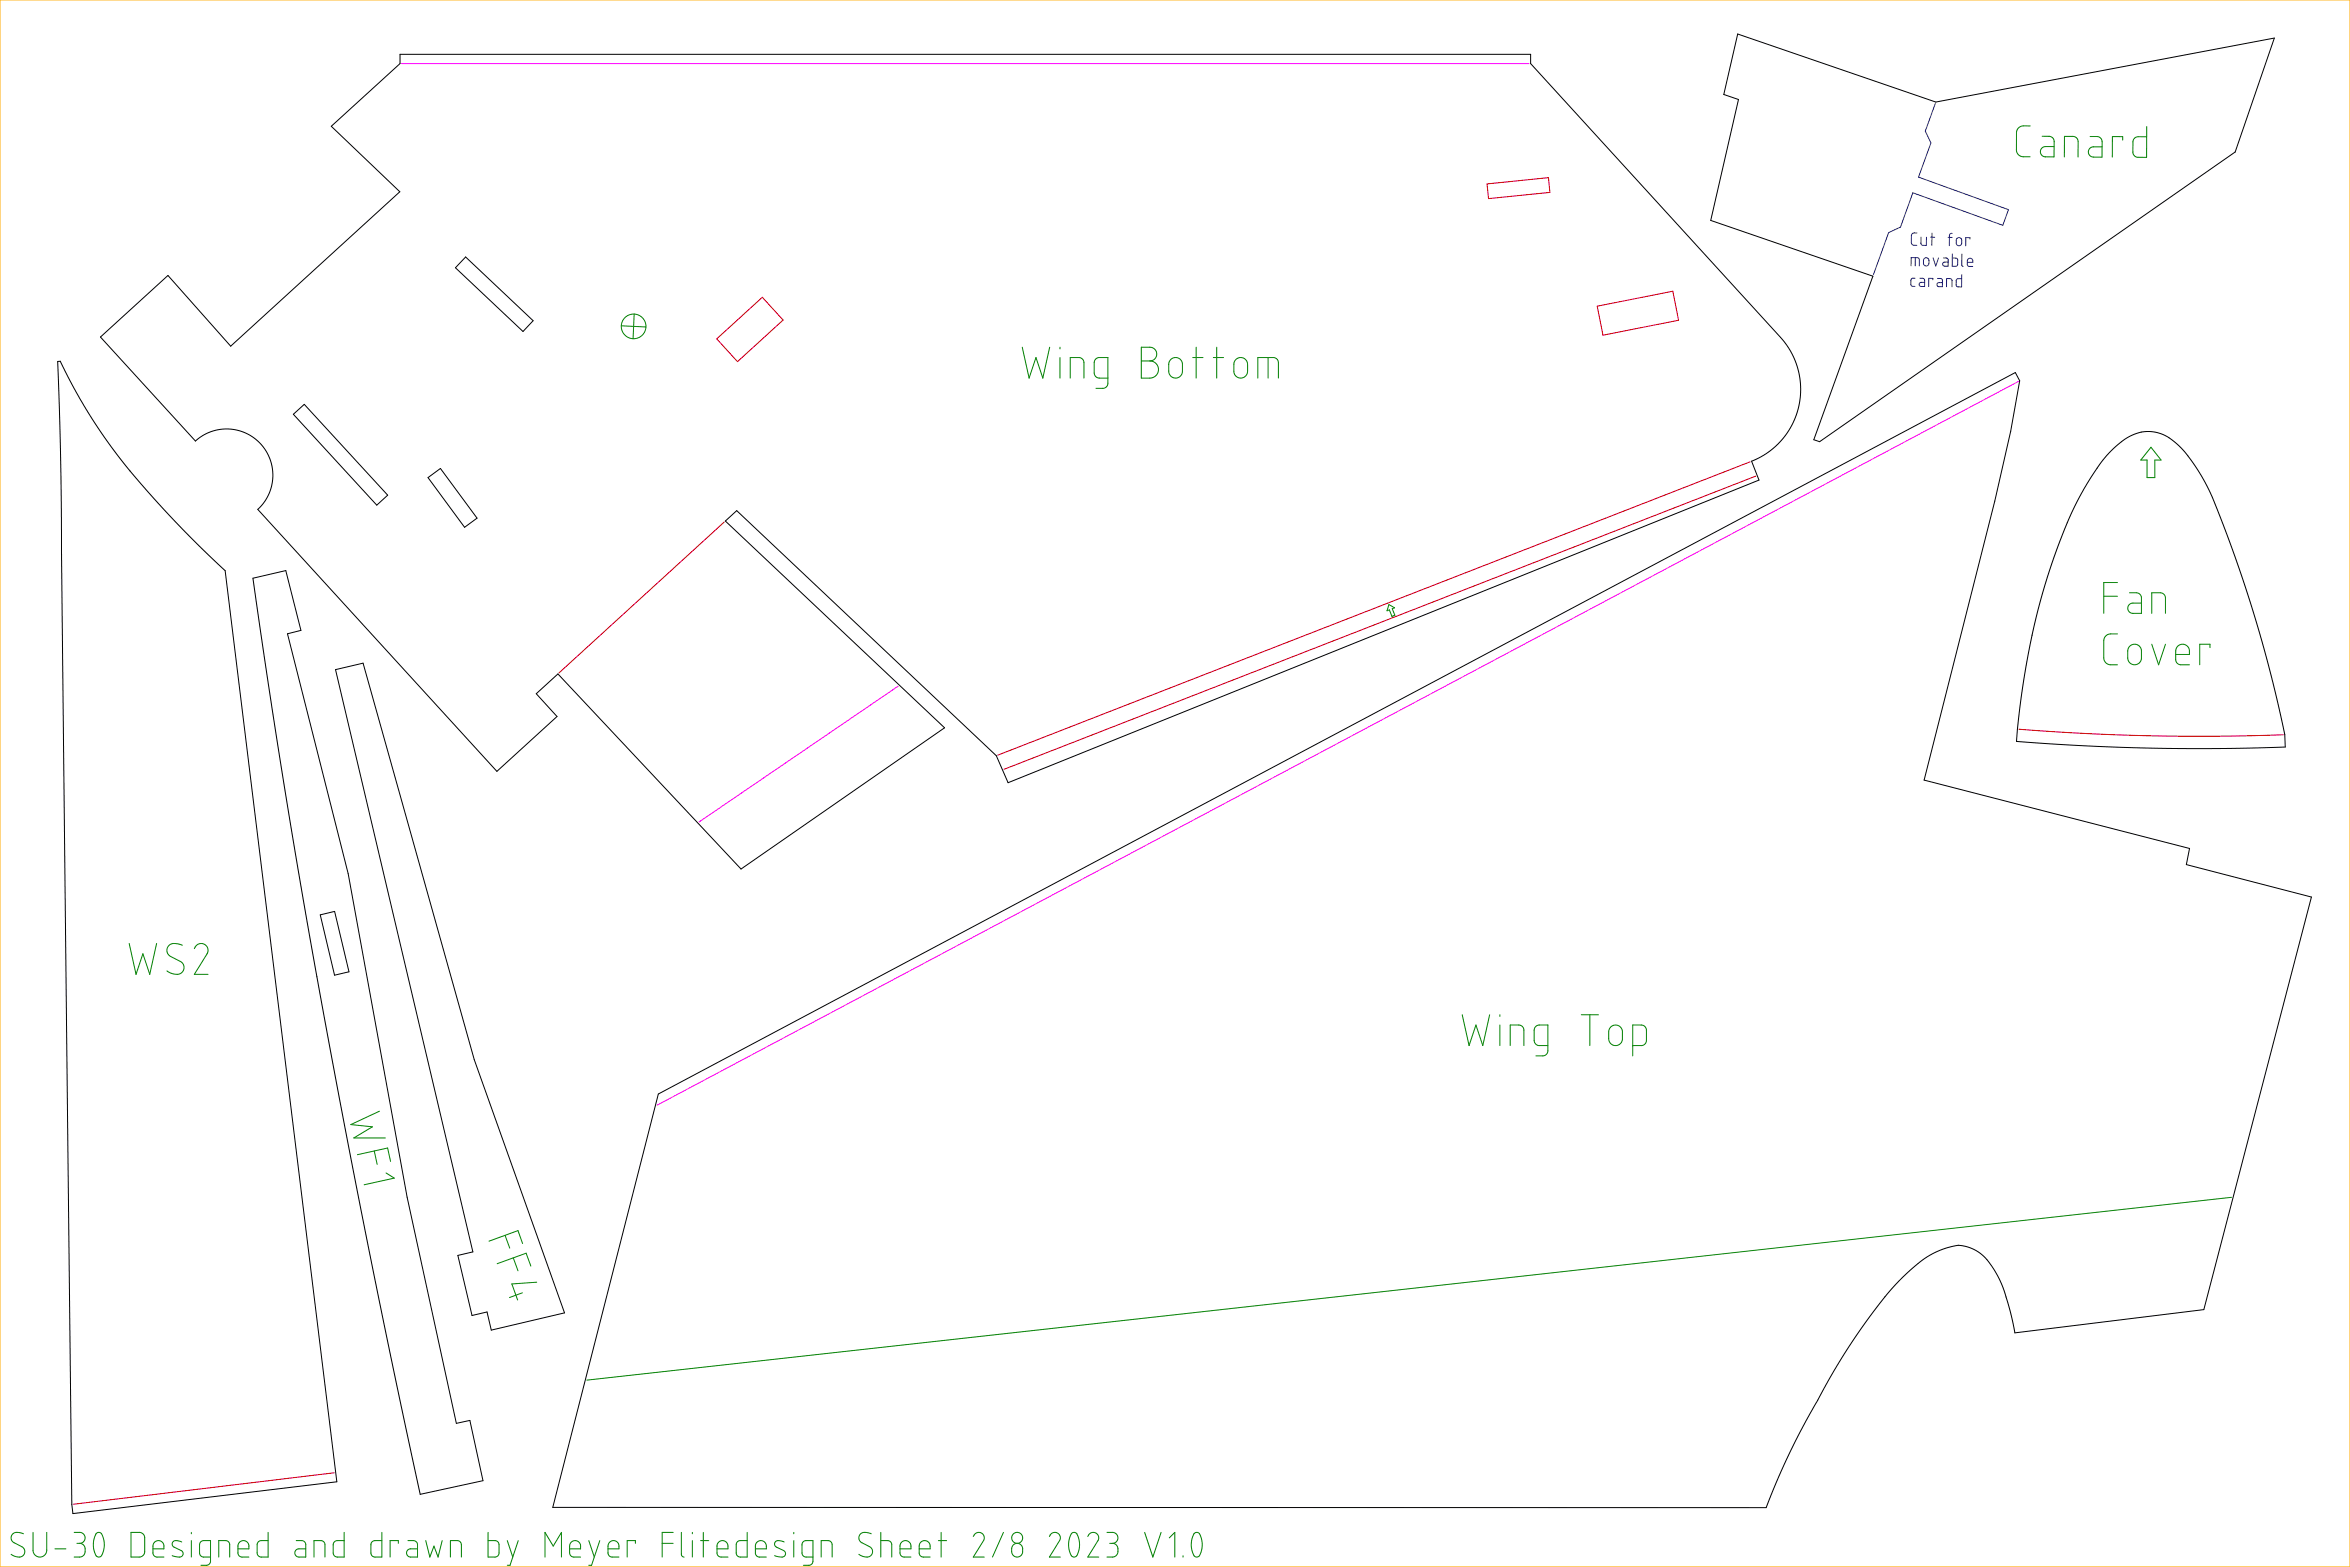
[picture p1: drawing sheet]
<svg xmlns="http://www.w3.org/2000/svg" width="762mm" height="508mm" viewBox="0 0 762 508" stroke-linecap="round" stroke-linejoin="round" font-family="sans-serif">
<path d="M0 0h762v508h-762z" fill="none" stroke="#fa0" stroke-width=".32"/>
<path d="M563.5 11l64.2 22.1 109.8-20.8-12.7 37-134.8 93.9-1.9-.6 19.2-53.1-52.6-18 9-39.2-4.8-1.7zM151 83.3l21.9 20.7-3.3 3.5-21.9-20.7zM18.7 117.2l.9-.1 5 9.8 6.4 10.7 4.8 6.9 5.1 6.7 6.9 8 9 9.9 8.1 8.2 8.1 7.7 36.2 295.4-85.6 10.3-.3-4.2-3.5-329.3zM32.6 109.3l21.9-20 20.3 22.9 54.8-50-22.2-21.3 22.3-20.3v-3h366.6v3l82 89.9 2.5 3.7 1.9 4.5 .9 4.1 .3 4.5-.4 3.5-1.1 3.9-1.4 3.2-2 3.1-2.1 2.5-2.8 2.6-3.3 2.1-2.8 1.3 2.4 6.1-243.5 98.1-3.8-8.7-84.2-79.5-3.7 3.4 71.1 67-66 45.8-59.4-63.2-7 6.4 6.7 7.4-19.5 17.8-77.5-85 2-2.2 1.4-2.3 1.1-3 .4-3-.2-2.7-.7-3-1.4-2.8-1.4-2-2.3-2.1-2.4-1.4-2.9-1.1-3.1-.4-2.8 .1-2.9 .7-2.7 1.3-2.3 1.8zM95.1 134.3l3.6-3.2 27 29.4-3.5 3.3zM138.8 154.8l4-2.9 11.9 16.1-4.1 2.9zM684.5 146.2l4-3.5 3.8-2 2-.6 1.7-.2 3.8 .4 3.3 1.4 3.6 3 3.8 4.4 3.2 5 3.3 6.2 3.7 9.3 5 13.7 4.7 14.1 3.8 13.1 3.8 14.9 2.8 12.6 .2 4.2-21 .5-22.4-.2-20.9-.7-22.8-1.4 1.4-14.1 2.3-14.2 3.1-13.7 3.6-12.5 4.6-12.9 4.3-9.9 5.6-9.6 3-4.3zM82 187.5l10.7-2.5 4.9 19.4-4.4 1.1 19.7 77.8 19.1 104.8 16 73.3 4.4-.9 4.2 19.5-20.4 4.4-8.2-38.2-8.9-43.5-7.2-36.7-7.7-41.4-6.3-35.4-5.9-35.5-5.5-35.2zM108.8 217.1l8.9-2.1 36.1 128.5 29.2 82.1-23.7 5.6-1.4-5.9-4.8 1.2-4.6-19.5 4.8-1.2zM103.8 296.6l4.7-1.1 4.7 19.5-4.7 1.1zM213.5 354.7l440-233.9 1.4 2.6-2.9 16.4-5.2 22.7-22.9 90.4 86.1 22.2-1.1 5.2 40.6 10.5-34.9 133.8-61.3 7.5-1.6-7.3-2.4-8-2.7-5.1-2.9-4-1.7-1.5-1.9-1.1-1.8-.8-2.3-.5-1.1-.1-1.9 .4-4.8 1.6-2.7 1.4-2.9 2-4.1 3.5-3.5 3.4-6.4 7.7-8 11.2-7.3 11.9-10.2 18.5-5.2 10.8-5.2 12.7-393.5-.1z" fill="none" stroke="#000" stroke-width=".32"/>
<g fill="none" stroke="#008000" stroke-width=".32">
<path d="M658.3 40.8l-3.1 .2-1 .8-.3 1-.1 6 .3 .9 1.2 1 3 .1M662.2 44.2h2.5l1.2 .8 .2 .8-.1 5.1-2.9-.1-1-.4-.4-.6-.1-.8 .6-1.1 .9-.4h3M669.4 50.9v-6.7h2.8l1.1 .5 .5 .8v5.4M677.7 44.3l2.8 .1 .9 .7 .2 .8v5h-2.9l-.9-.3-.6-1.1 .1-.9 .4-.6 .9-.4h3M688.3 45.4v-1.1h-3.3l-.1 6.6M696.1 41l-.1 10-3.5-.2-.5-.4-.4-.8 .2-4.3 .6-.7 .6-.3h3.1M201.5 105.6l7.9 .4M205.6 101.8l-.3 8M331.5 112.6l2.2 10 2.2-6.7 2.2 6.7 2.3-10M343.7 112.6v.5M343.7 115.9v6.7M370.1 112.6h3.4l.8 .5 .6 .8 .2 1.2-.5 1-.7 .7-1 .2 .9 .2 .8 .4 .7 .8 .3 .9v.8l-.3 1.1-.5 .6-1 .6-3.7 .2z"/>
<path d="M370.1 117h2.8M379.5 116.6l.8-.5 1.1-.2 1.1 .4 .7 .8 .2 .8v2.8l-.3 .8-.8 .8-1 .3-.9-.2-.7-.4-.6-.8-.1-3.2zM386.8 115.9h3.3M387.9 112.6v10M393.4 115.9h3.3M394.5 112.6v10M400.7 116.6l1-.6 1-.1 .9 .4 .7 .9 .2 .9v2.7l-.5 1-.8 .6h-1.7l-.7-.4-.6-.9-.1-3.3zM411.2 115.9v6.7M347 122.6v-6.7h3.1l1.1 .7 .3 .8v5.2M359.2 122.6l-3.1-.1-.7-.3-.4-.6-.2-.7v-3.6l.2-.6 .7-.6 3.5-.2v8.6l-.3 .8-.7 .5-2.8 .1M407.9 122.6v-6.7h5.2l.9 .4 .5 1.1v5.2M697.5 145l3.2 4.1h-2v5.7h-2.5v-5.7h-2z"/>
<path d="M450.4 196l1.8 1-.8 .3 .9 2.2-1 .3-.8-2.1-.8 .3zM682.2 193.3h4.4M686.6 188.8h-4.4v10M690.5 192.2h2.5l.7 .3 .5 .6 .2 .5v5.2h-3l-.9-.3-.6-1.4 .2-.7 .5-.6 .8-.3h3M697.7 198.8v-6.6h3.1l1.1 .8 .3 .7v5.1M686.6 205.5l-3.1 .2-1 .8-.3 1.1v5.9l.2 .8 .6 .8 .8 .3 2.8 .1M690.5 209.5l.9-.5 1.2-.1 1 .5 .6 .9 .2 3.4-.6 1.1-.8 .5-.8 .2-.9-.2-.8-.6-.4-.6-.2-3.3zM697.7 208.9l2.2 6.6 2.3-6.6M705.5 212.2h4.4v-1.7l-.9-1.2-1.6-.4-.8 .2-.7 .6-.4 1.2v3.2l.4 .8 .8 .6h3.2M716.6 210v-1.1h-3.3v6.6M41.9 305.9l2.2 10 2.2-6.7 2.3 6.7 2.2-10M59.1 306.4l-2-.5-1.7 .1-1 1-.3 1.4 .8 1.4 4.3 2.5 .5 1.1-.5 1.6-.9 .7-1.1 .2-1.6-.3-1.5-.9"/>
<path d="M63 307.5l.8-1.1 1.2-.5 1.3 .2 .9 .9 .3 .9-.3 1.2-4.2 6.8h4.5M474.1 329l2.3 10 2.2-6.7 2.2 6.7 2.2-10M486.3 329v.5M486.3 332.3v6.7M489.7 339v-6.7h3l1.2 .8 .2 .7v5.2M501.9 339l-3.1-.1-1.1-.7-.2-.8v-3.7l.2-.6 .6-.6 .7-.2h2.9v8.5l-.3 .9-.8 .5-2.8 .1M512.7 329h5.6M515.5 329v10M522.3 333l.9-.6 1.1-.1 1 .5 .6 .9 .2 3.4-.5 1.1-.9 .6-.6 .2-1.1-.2-1.2-1.2-.2-3.3zM529.4 339l3.1-.1 1.2-.8 .1-4.4-.3-.8-.5-.4-.7-.2h-2.9v10M115.9 374.3l9.8-2.1 .9 4.3M121.3 373.1l1 4.4"/>
<path d="M123 360.2l-9.3 4.4 7.1 .7-6.1 3.6h10.3M125.2 380.3l2.6 1.6-9.7 2.2M723.6 388.2l-533.3 59.2M158.6 402.4l9.4-3.5 1.5 4.2M161.2 409.7l9.4-3.4 1.5 4.1M163.8 400.5l1.5 4.1M166.4 407.8l1.6 4.2M169.4 419.1l-4.2 1.5M174 415.7l-8 .5 1.9 5.2M7.6 497.2l-1.4-.4-1.4 .1-.9 .6-.3 1.3 .7 1.2 3.3 1.9 .4 .9-.2 1.1-.6 .6-1.1 .3-1.4-.3-1.1-.6M10.7 496.8l.1 6.2 .7 1.3 1.3 .5 1.5-.5 .8-1.1 .1-6.4M24 496.8l2.4 .1 1.1 1 .1 .8-.2 .7-.6 .7-1 .2"/>
<path d="M31.2 497.2l1-.4 .7 .4 .9 2.8v1.6l-.4 1.6-.5 1.1-.8 .5-.6-.2-.4-.4-.8-2.5 .1-2.4zM42.5 496.8h3.2l.6 .4 .5 .7 .1 5.3-.3 .8-.8 .7-3.3 .1zM58.9 499.9l-1.4-.4h-1l-.5 .4-.2 .8 .5 .8 2.8 1.5 .3 .5-.2 .8-.8 .5-2.6-.5M62 496.8v.4M62 499.4v5.4M86.9 496.8v8l-2.8-.2-.5-.4-.2-.6 .1-3.3 .9-.8 2.5-.1M96.1 499.4h1.9l1 .7 .1 .5v4.2h-2.4l-.8-.4-.3-1.2 .5-.8 .7-.3h2.3M111.6 496.8v8l-2.7-.1-.6-.4-.2-.6 .1-3.6 1-.7h2.4M123.8 496.8v8l-2.8-.2-.7-1 .1-3.5 .9-.6 2.5-.1M132.3 499.4h1.9l1 .7 .2 .6v4.1h-2.3l-.8-.3-.5-.9 .1-.6 .4-.6 .7-.3h2.4M138 499.4l1.4 5.4 1.3-3.6 1.3 3.6 1.4-5.4M158.3 496.8v8l2.8-.2 .7-1-.1-3.4-.5-.5-.5-.3h-2.4"/>
<path d="M164.5 499.4l1.8 5.4M168 499.4l-2.6 8h-.9M190.9 499.4l1.8 5.4M194.5 499.4l-2.7 8h-.9M218.3 496.8h-3.6v8M220.9 496.8v7.2l.4 .6 .5 .2M224.5 496.8v.4M224.5 499.4v5.4M227.2 499.4h2.6M228 496.8v8M242.3 496.8v8l-2.7-.1-.6-.4-.3-.7 .2-3.5 .9-.6 2.5-.1M254.3 499.9l-2.2-.5-.7 .5-.3 .7 .5 .9 2.8 1.4 .3 .7-.2 .7-.8 .5-2.5-.5"/>
<path d="M257.4 496.8v.4M257.4 499.4v5.4M282.5 497.2l-1.6-.4-1.3 .1-.9 .8-.2 1 .7 1.3 3.4 2 .3 .8-.3 1.2-.6 .6-1 .2-1.3-.3-1.2-.6M285.6 499.4h2.4l.9 .6 .3 .6v4.2M285.6 496.8v8M304.3 499.4h2.6M305.2 496.8v8M315.6 498.1l.5-.8 1.1-.5 1 .2 .7 .7 .3 .6-.2 1-3.4 5.5h3.6M325.4 496.8l-3.6 8M340.3 498.1l.8-1 1.2-.3 1.1 .6 .4 1-.1 .9-3.4 5.5h3.5M347.4 497.2l1-.4 .7 .4 .9 2.8v1.6l-.4 1.7-.6 1.2-.7 .3-1-.6-.8-2.5 .1-2.4zM352.7 498.1l.8-1 1.2-.3 1.1 .6 .5 1.1-.2 .8-3.4 5.5h3.6"/>
<path d="M358.9 496.8l2.4 .1 1.1 1 .1 1-.4 .8-.7 .5-.7 .1M371.2 496.8l2.6 8 2.7-8M379.2 498.6l1.7-1.8v8M387.2 497.2l1-.4 .7 .4 .9 2.9-.1 1.9-.4 1.5-.4 .9-.8 .4-1-.6-.8-2.6 .1-2.4zM17.8 502.1h3.6M24.9 500.3h.9M25.8 500.3l1 .3 .7 .9v2.2l-.5 .6-.7 .4-2.3 .1M49.6 502.1h3.5v-1.5l-.7-.8-1.4-.3-1.1 .8-.3 .8v2.5l.3 .7 .6 .4 2.6 .1M68.3 504.8h-2.5l-.9-.7-.2-3.4 .3-.7 .4-.4 2.9-.2v6.9l-.4 .7-.5 .4h-2.2M70.9 504.8v-5.4h2.4l.9 .6 .3 .6v4.2M77.2 502.1h3.5l-.1-1.4-.6-.9-1.4-.3-1.2 .8-.2 .8v2.5l.3 .7 .5 .4 2.7 .1M101.8 504.8v-5.4h2.4l.9 .6 .3 .6v4.2"/>
<path d="M129.2 500.3v-.9h-2.7v5.4M146 504.8v-5.4h2.4l1 .7 .2 .6v4.1M176.7 504.8v-8l2.7 4.4 2.7-4.4v8M184.7 502.1h3.6l-.1-1.3-.6-1-1.3-.4-1.2 .7-.4 .9v2.7l.3 .6 .6 .4 2.7 .1M197.1 502.1h3.6v-1.3l-.7-1-1.3-.4-1.2 .7-.4 1.1 .1 2.5 .2 .6 .6 .4 2.7 .1M206 500.3v-.9h-2.6v5.4M214.7 500.3h3.6M232.5 502.1h3.6l-.1-1.4-.7-.9-1.2-.4-1.3 .7-.3 .9v2.6l.3 .7 .5 .4 2.8 .1M244.9 502.1h3.6l-.1-1.4-.6-.9-1.3-.4-1.2 .7-.4 .9v2.7l.3 .6 .6 .4 2.7 .1M263.6 504.8h-2.4l-1-.7-.1-3.5 .2-.6 .5-.4 2.8-.2v6.8l-.3 .7-.4 .4-2.4 .1M266.3 504.8v-5.4h2.4l.8 .5 .3 .8v4.1M291.8 502.1h3.6l-.1-1.4-.7-.9-1.3-.3-1.2 .8-.3 .8v2.5l.4 .7 .5 .4 2.7 .1"/>
<path d="M298 502.1h3.6l-.1-1.4-.6-.9-1.4-.3-1.2 .8-.3 .8v2.5l.4 .7 .5 .4 2.7 .1M328.5 500.9l.6-.4 .9-.2 1.3 .7 .3 .9v1.4l-.7 1.1-1.4 .4-1.1-.7-.3-.7-.1-1.3zM359.8 500.3h.9M360.7 500.3l1 .4 .7 .8v2.2l-.5 .6-.6 .4-2.4 .1M383.6 504.3v.5"/>
<circle cx="205.5" cy="105.8" r="4"/>
<circle cx="329.8" cy="498.6" r="1.78"/>
</g>
<path d="M130.2 20.6h365.6M654.5 123.7l-441.4 234.6M291.2 222.4l-64.5 44.1" fill="none" stroke="#f0f" stroke-width=".32"/>
<path d="M482.2 59.6l19.9-2 .5 4.8-19.9 2zM517.9 99.3l24.5-4.9 1.9 9.4-24.5 4.9zM232.4 109.9l14.8-13.5 6.7 7.4-14.8 13.4zM567.5 149.7l-244 95.1M569.3 154.3l-243.8 95.1M234.8 169.2l-53.5 48.9M654.7 236.4l22.1 1.4 20.8 .7 22.4 .2 20.4-.5M108.4 477.5l-84.6 10.2" fill="none" stroke="#cb0000" stroke-width=".32"/>
<g fill="none" stroke="#00f" stroke-width=".32">
<path d="M627.5 33.6l-3.2 8.9 1.8 3.8-4 11.1 29.2 10.6-1.9 5-29.2-10.5-4 11.1-3.8 1.8-4.9 13.6M621.6 75.5l-1.3 .1-.5 .7 .1 2.8 .4 .4h1.2M622.9 76.9l.1 2.4 .4 .2 1.2 .1 .1-2.7M626 76.9h1.3M626.5 75.6l-.1 4M631.7 77h1.3M633 75.6l-.6 .2-.3 .4v3.5M634.6 77.2l.8-.2 .6 .5 .1 1.5-.5 .6h-.7l-.5-.5-.1-1.3zM638.8 77.5v-.5h-1.4v2.7M619.7 86.2v-2.7h2.1l.6 .6-.1 2.1M621 90.2l-1.2 .2-.2 1.8 .4 .6 .9 .1M621 83.5v2.7"/>
<path d="M622.5 90.2l1.2 .1 .3 .3 .1 2.3-1.6-.2-.2-.4 .2-.6 1.6-.2M624 83.8l.7-.2 .7 .6v1.4l-.5 .6h-.7l-.5-.5v-1.4zM626.7 90.7v-.4l-1.3-.1v2.7M626.8 83.6l.9 2.7 .9-2.7M628.3 90.3h1.1l.4 .4v2.2l-1.5-.1-.2-.6 .2-.4 1.5-.2M630.2 83.6l1.1 .1 .4 .5v2.1l-1.5-.2-.3-.4 .2-.6 1.6-.1M631.2 93v-2.7h1.2l.5 .3v2.4M633.1 82.3l-.1 4 1.5-.1 .3-.4-.1-1.8-.4-.3h-1.3M636.1 89v4l-1.5-.1-.3-.4 .1-1.8 .5-.4 1.2 .1M636.2 82.4l-.1 3.6 .5 .4M637.9 85h1.8v-.7l-.4-.4-.6-.2-.6 .3-.2 1.7 .4 .6 1.4 .1"/>
</g>
</svg>
